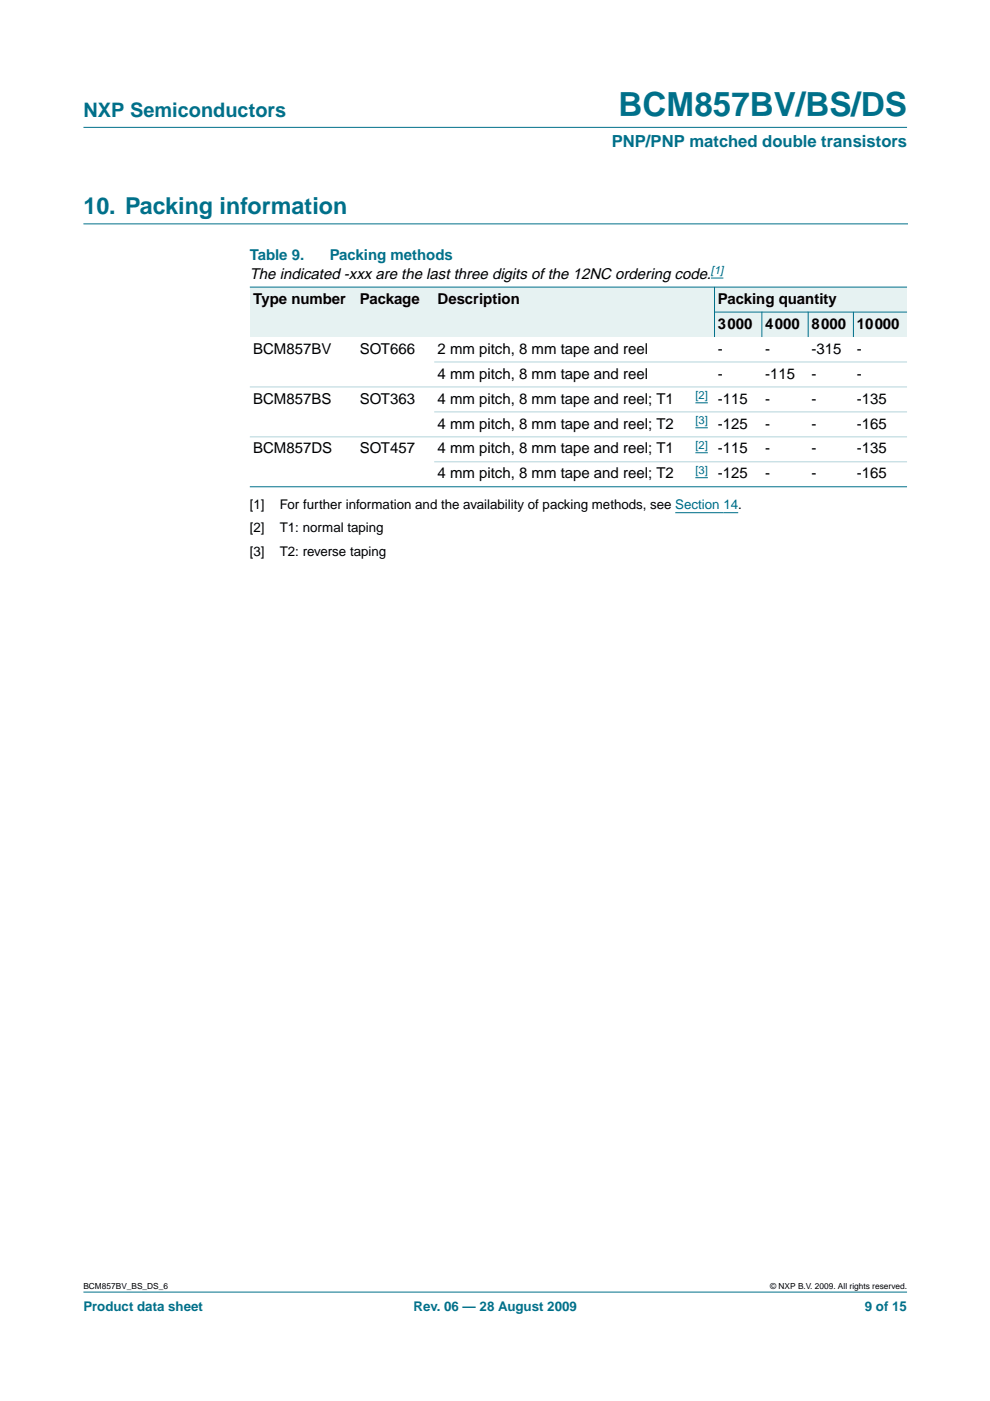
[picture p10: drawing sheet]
<svg xmlns="http://www.w3.org/2000/svg" width="210mm" height="297mm" viewBox="0 0 210 297" stroke-linecap="round" stroke-linejoin="round" font-family="sans-serif">
<defs><g id="words">
<text font-size="7.1" fill="#00708a" x="131.2" y="24.7">BCM857BV/BS/DS</text>
<text font-size="4.9" fill="#00708a" x="17.7" y="45.5">10. Packing information</text>
<text font-size="4.2" fill="#00708a" x="17.7" y="24.9">NXP Semiconductors</text>
<text font-size="3.5" fill="#00708a" x="129.7" y="31.1">PNP/PNP matched double transistors</text>
<g font-size="3.2" fill="#00708a">
<text x="53" y="55.2">Table 9.</text>
<text x="69.9" y="55.2">Packing methods</text>
</g>
<g font-size="3.2">
<text x="53" y="59.1">The indicated -xxx are the last three digits of the 12NC ordering code.</text>
<text x="53.7" y="64.4">Type number</text>
<text x="76.3" y="64.4">Package</text>
<text x="92.8" y="64.4">Description</text>
<text x="152.2" y="64.4">Packing quantity</text>
<text x="152.2" y="69.7">3000</text>
<text x="162.2" y="69.7">4000</text>
<text x="172.1" y="69.7">8000</text>
<text x="181.7" y="69.7">10000</text>
<text x="53.7" y="75">BCM857BV</text>
<text x="76.3" y="75">SOT666</text>
<text x="92.8" y="75">2 mm pitch, 8 mm tape and reel</text>
<text x="152.2" y="75">-</text>
<text x="162.2" y="75">-</text>
<text x="172.1" y="75">-315</text>
<text x="181.7" y="75">-</text>
<text x="92.8" y="80.3">4 mm pitch, 8 mm tape and reel</text>
<text x="152.2" y="80.3">-</text>
<text x="162.2" y="80.3">-115</text>
<text x="172.1" y="80.3">-</text>
<text x="181.7" y="80.3">-</text>
<text x="53.7" y="85.6">BCM857BS</text>
<text x="76.3" y="85.6">SOT363</text>
<text x="92.8" y="85.6">4 mm pitch, 8 mm tape and reel; T1</text>
<text x="152.2" y="85.6">-115</text>
<text x="162.2" y="85.6">-</text>
<text x="172.1" y="85.6">-</text>
<text x="181.7" y="85.6">-135</text>
<text x="92.8" y="90.9">4 mm pitch, 8 mm tape and reel; T2</text>
<text x="152.2" y="90.9">-125</text>
<text x="162.2" y="90.9">-</text>
<text x="172.1" y="90.9">-</text>
<text x="181.7" y="90.9">-165</text>
<text x="53.7" y="96.1">BCM857DS</text>
<text x="76.3" y="96.1">SOT457</text>
<text x="92.8" y="101.4">4 mm pitch, 8 mm tape and reel; T2</text>
<text x="92.8" y="96.1">4 mm pitch, 8 mm tape and reel; T1</text>
<text x="152.2" y="96.1">-115</text>
<text x="152.2" y="101.4">-125</text>
<text x="162.2" y="96.1">-</text>
<text x="162.2" y="101.4">-</text>
<text x="172.1" y="96.1">-</text>
<text x="172.1" y="101.4">-</text>
<text x="181.7" y="96.1">-135</text>
<text x="181.7" y="101.4">-165</text>
</g>
<g font-size="2.8">
<text x="53" y="107.9">[1]</text>
<text x="59.3" y="107.9">For further information and the availability of packing methods, see Section 14.</text>
<text x="53" y="112.9">[2]</text>
<text x="59.3" y="112.9">T1: normal taping</text>
<text x="53" y="117.8">[3]</text>
<text x="59.3" y="117.8">T2: reverse taping</text>
</g>
<g font-size="2.8" fill="#00708a">
<text x="17.7" y="278">Product data sheet</text>
<text x="87.7" y="278">Rev. 06 — 28 August 2009</text>
<text x="183.4" y="278">9 of 15</text>
</g>
<g font-size="2.4" fill="#00f">
<text x="150.7" y="58.2">[1]</text>
<text x="147.4" y="84.6">[2]</text>
<text x="147.4" y="89.9">[3]</text>
<text x="147.4" y="95.2">[2]</text>
<text x="147.4" y="100.5">[3]</text>
</g>
<g font-size="1.8">
<text x="17.7" y="273.4">BCM857BV_BS_DS_6</text>
<text x="163.3" y="273.4">© NXP B.V. 2009. All rights reserved.</text>
</g>
</g></defs>
<g fill="#00708a" stroke="#00708a" stroke-width=".21">
<path d="M17.7 273.9h174.6z"/>
<path d="M17.7 27h174.6z"/>
</g>
<path d="M17.7 47.5h174.7" fill="none" stroke="#00708a" stroke-width=".21"/>
<path d="M150.7 58.9h2.7M143.2 108.7h13.3" fill="none" stroke="#00f" stroke-width=".21"/>
<g fill="#e6f2f2">
<path d="M53 60.9h22.6v10.6h-22.6z" fill-rule="evenodd"/>
<path d="M75.6 60.9h16.5v10.6h-16.5z" fill-rule="evenodd"/>
<path d="M92.1 60.9h52.7v10.6h-52.7z" fill-rule="evenodd"/>
<path d="M144.8 60.9h6.7v10.6h-6.7z" fill-rule="evenodd"/>
<path d="M151.5 60.9h40.8v5.3h-40.8z" fill-rule="evenodd"/>
<path d="M151.5 66.2h10v5.3h-10z" fill-rule="evenodd"/>
<path d="M161.5 66.2h9.9v5.3h-9.9z" fill-rule="evenodd"/>
<path d="M171.4 66.2h9.5v5.3h-9.5z" fill-rule="evenodd"/>
<path d="M180.9 66.2h11.4v5.3h-11.4z" fill-rule="evenodd"/>
</g>
<path d="M147.4 85.4h2.7M147.4 90.7h2.7M147.4 96h2.7M147.4 101.3h2.7" fill="none" stroke="#00f" stroke-width=".21"/>
<g fill="#00708a" stroke="#00708a" stroke-width=".21">
<path d="M151.5 60.8v10.7z"/>
<path d="M161.5 66.1v5.4z"/>
<path d="M171.4 66.1v5.4z"/>
<path d="M180.9 66.1v5.4z"/>
<path d="M53 60.9h139.3z"/>
<path d="M151.5 66.2h40.8z"/>
<path d="M53 103.2h139.3z"/>
</g>
<g fill="#b3d4db" stroke="#b3d4db" stroke-width=".21">
<path d="M92.1 76.7h100.2z"/>
<path d="M53 82h139.3z"/>
<path d="M92.1 87.3h100.2z"/>
<path d="M53 92.6h139.3z"/>
<path d="M92.1 97.9h100.2z"/>
</g>
<use href="#words"/>
</svg>
